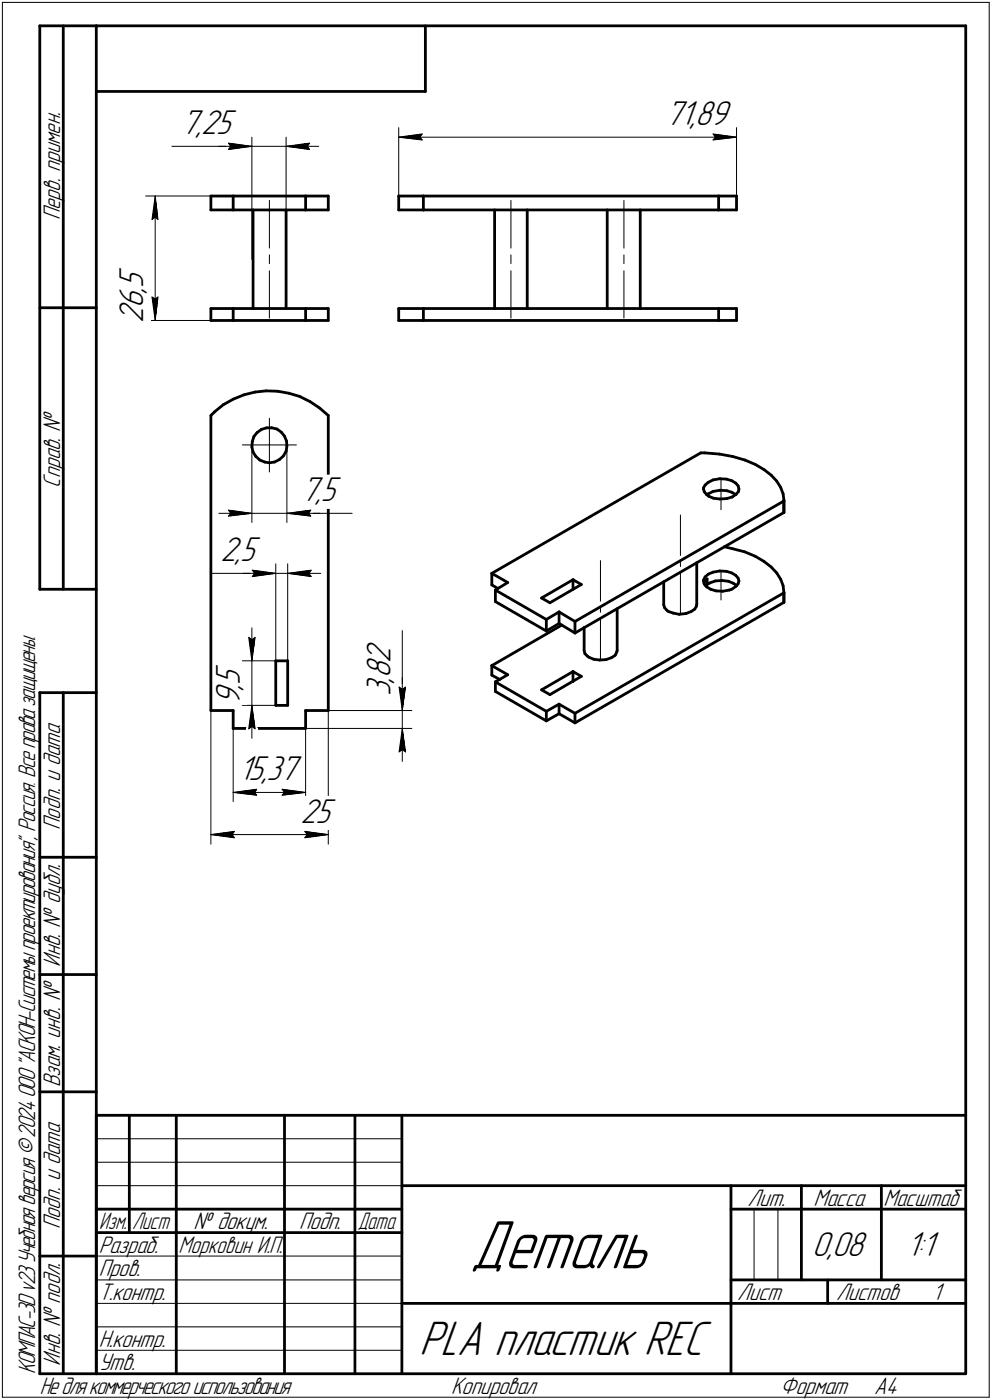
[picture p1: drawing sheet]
<svg xmlns="http://www.w3.org/2000/svg" width="211mm" height="298mm" viewBox="0 0 211 298" stroke-linecap="round" stroke-linejoin="round" font-family="sans-serif">
<defs><g id="words">
<text font-size="15.6" x="100" y="270.1">Деталь</text>
<text font-size="10.9" x="89.2" y="288.5">PLA пластик REC</text>
<g font-size="7.8">
<text x="38.6" y="28.6">7,25</text>
<text x="141.6" y="26.6">71,89</text>
<text x="30.5" y="65.5" transform="rotate(-90 30.5 65.5)">6</text>
<text x="30.5" y="62.4" transform="rotate(-90 30.5 62.4)">,</text>
<text x="30.5" y="61.3" transform="rotate(-90 30.5 61.3)">5</text>
<text x="30.5" y="68.7" transform="rotate(-90 30.5 68.7)">2</text>
<text x="64.1" y="106.7">7,5</text>
<text x="46.9" y="119.6">2,5</text>
<text x="83.1" y="141.3" transform="rotate(-90 83.1 141.3)">2</text>
<text x="51" y="146.9" transform="rotate(-90 51 146.9)">,</text>
<text x="51" y="145.9" transform="rotate(-90 51 145.9)">5</text>
<text x="83.1" y="148.3" transform="rotate(-90 83.1 148.3)">3</text>
<text x="83.1" y="145.5" transform="rotate(-90 83.1 145.5)">,</text>
<text x="83.1" y="144.5" transform="rotate(-90 83.1 144.5)">8</text>
<text x="51" y="150.1" transform="rotate(-90 51 150.1)">9</text>
<text x="50.8" y="166.2">15,37</text>
<text x="63.9" y="175.2">25</text>
<text x="172.8" y="267.5">0,08</text>
<text x="192.9" y="267.5">1:1</text>
</g>
<g font-size="5.4">
<text x="12.8" y="46.9" transform="rotate(-90 12.8 46.9)">Перв. примен.</text>
<text x="12.8" y="103.8" transform="rotate(-90 12.8 103.8)">Справ. №</text>
<text x="12.8" y="176.7" transform="rotate(-90 12.8 176.7)">Подп. и дата</text>
<text x="12.8" y="205.8" transform="rotate(-90 12.8 205.8)">Инв. № дубл.</text>
<text x="12.8" y="231.6" transform="rotate(-90 12.8 231.6)">Взам. инв. №</text>
<text x="159.1" y="256.8">Лит.</text>
<text x="173.1" y="256.8">Масса</text>
<text x="188" y="256.8">Масштаб</text>
<text x="12.8" y="261.7" transform="rotate(-90 12.8 261.7)">Подп. и дата</text>
<text x="41.2" y="261.8">№ докум.</text>
<text x="63.6" y="261.8">Подп.</text>
<text x="21" y="266.8">Разраб.</text>
<text x="38" y="266.8">Морковин И.П.</text>
<text x="21" y="271.8">Пров.</text>
<text x="21" y="276.8">Т.контр.</text>
<text x="156.9" y="276.8">Лист</text>
<text x="177.9" y="276.8">Листов</text>
<text x="198.4" y="276.8">1</text>
<text x="21" y="286.8">Н.контр.</text>
<text x="7.5" y="292.5" transform="rotate(-90 7.5 292.5)">КОМПАС-3Dv23Учебнаяверсия©2024ООО&quot;АСКОН-Системыпроектирования&quot;, Россия. Всеправазащищены.</text>
<text x="12.8" y="290.8" transform="rotate(-90 12.8 290.8)">Инв. № подл.</text>
<text x="21" y="291.8">Утв.</text>
<text x="8.5" y="296.7">Недлякоммерческогоиспользования</text>
<text x="96" y="296.8">Копировал</text>
<text x="166" y="296.8">Формат</text>
<text x="186" y="296.8">A4</text>
</g>
<g font-size="5.3">
<text x="21.1" y="261.8">Изм.</text>
<text x="28.1" y="261.8">Лист</text>
<text x="76.1" y="261.8">Дата</text>
</g>
</g></defs>
<g fill="none" stroke="#000" stroke-width=".59">
<path d="M8.5 5.5v120zM8.5 5.5h12zM13.5 5.5v120zM20.5 5.5v287zM20.5 5.5h185zM20.5 19.5h70zM90.5 5.5v14zM205.5 5.5v287zM44.9 41.7v3zM44.9 44.7h4.7zM44.9 41.7h4.7zM49.6 41.7h15.4z"/>
<path d="M49.6 41.7v3zM49.6 44.7h15.4zM53.8 44.7v21zM60.9 44.7v21zM65 41.7v3zM65 44.7h4.8zM65 41.7h4.8zM69.8 41.7v3zM84.8 41.7v3zM84.8 41.7h5.3zM84.8 44.7h5.3zM90.1 41.7v3z"/>
<path d="M90.1 41.7h62.8zM90.1 44.7h62.8zM105.2 44.7v21zM112.2 44.7v21zM129.2 44.7v21zM136.2 44.7v21zM152.9 41.7h3.8zM152.9 41.7v3zM152.9 44.7h3.8zM156.7 41.7v3zM8.5 65.5h12zM44.9 65.7h4.7z"/>
<path d="M44.9 68.2h4.7zM44.9 65.7v2.5zM49.6 65.7v2.5zM49.6 68.2h15.4zM49.6 65.7h15.4zM65 65.7h4.8zM65 65.7v2.5zM65 68.2h4.8zM69.8 65.7v2.5zM84.8 65.7v2.5zM84.8 65.7h5.3zM84.8 68.2h5.3z"/>
<path d="M90.1 65.7h62.8zM90.1 68.2h62.8zM90.1 65.7v2.5zM152.9 68.2h3.8zM152.9 65.7h3.8zM152.9 65.7v2.5zM156.7 65.7v2.5zM44.9 88.5v62.8zM45.6 87.7l1.9-1.5zM45.6 87.7l-.7 .8zM47.5 86.2l2.1-1.2zM49.6 85l2.3-.9z"/>
<path d="M51.9 84.1l2.4-.6zM53.6 95.2l.2 1.1zM53.7 94.1l-.1 1.1zM53.8 96.3l.6 .9zM54 93l-.3 1.1zM54.3 83.5l2.3-.3zM54.4 97.2l.9 .8zM54.7 92.1l.9-.7zM54.7 92.1l-.7 .9zM55.3 98l1 .4zM55.6 91.4l1.1-.3zM56.3 98.4l1 .2z"/>
<path d="M56.6 83.2l2.5 .1zM56.7 91.1h1.1zM57.3 98.6l1.1-.2zM57.8 91.1l1.1 .3zM58.4 98.4l1-.5zM58.9 91.4l1 .6zM59.1 83.3l2.4 .4zM59.4 97.9l.9-.8zM59.9 92l.6 .9zM60.5 92.9l.5 1zM60.9 96.1l-.6 1zM61 93.9v1.1z"/>
<path d="M61 95l-.1 1.1zM61.5 83.7l2.3 .7zM63.8 84.4l2.2 1.1zM66 85.5l2 1.4zM68 86.9l1.8 1.6zM69.8 88.5v62.8zM149.1 96.4h.8zM149.9 96.4l3.2 .3zM153.1 96.7l2.8 .5zM155.9 97.2l2.6 .8zM158.5 98l2.2 .9zM160.7 98.9l1.9 1.1z"/>
<path d="M162.6 100l1.5 1.2zM148.3 119.8v9zM149.7 103.9v.2zM149.7 104.1l.2 .6zM149.9 104.7l.5 .6zM150 103.3l.7-.6zM150 103.3l-.3 .6zM150.4 105.3l.3-.1zM150.4 105.3l.4 .4zM150.7 105.2l1-.6zM150.7 102.7l1-.5zM150.8 105.7l1 .4z"/>
<path d="M151.7 104.6l1.5-.2zM151.7 102.2l1.5-.3zM151.8 106.1l1.4 .2zM153.2 104.4l1.4 .1zM153.2 106.3l1.4-.1zM153.2 101.9l1.4 .1zM154.1 116.4l1.8 .4zM154.6 104.5l1.1 .3zM154.6 106.2l1.2-.4zM154.6 102l1.1 .4zM155.7 104.8l.8 .5zM155.7 102.4l.8 .5z"/>
<path d="M155.8 105.8l.8-.6zM155.9 116.8l2.6 .7zM156.5 102.9l.6 .6zM157.1 103.5l.1 .6zM157.1 104.6l-.5 .6zM157.2 104.1l-.1 .5zM158.5 117.5l2.2 .9zM160.7 118.4l1.9 1.1zM162.6 119.5l1.5 1.2zM164.1 101.2l1.2 1.2zM165.3 102.4l.8 1.4zM166.1 103.8l.5 1.4z"/>
<path d="M166.6 105.2l.2 1.3zM166.8 106.5v2.5zM166.8 106.7v2.4zM166.8 106.5v.2zM166.8 109v.1zM8.5 125.5h12zM104.6 122.1v2.4zM104.6 122.1l44.5-25.7zM104.6 124.5l1.3 .8zM104.6 122.1l3.4 1.9zM105.4 125.6l2.6-1.6zM105.4 125.6l10.8 6.3z"/>
<path d="M105.4 125.6v2.5zM105.4 128.1l10.8 6.3zM115.2 127.3l6.7-3.9zM115.2 127.3l1.8 1.1zM116.2 134.4l2.8-1.6zM116.2 131.9l2.8-1.6zM116.2 131.9v2.5zM117 128.4l6.7-3.9zM119 130.3v2.5zM119 132.8l3.3 2zM119 130.3l3.3 2zM121.9 123.4v2.1z"/>
<path d="M121.9 123.4l1.8 1.1zM122.3 132.3l44.5-25.6zM122.3 134.8l44.5-25.7zM122.3 132.3v2.5zM124.3 138.5l.2 .7zM124.3 133.6v4.9zM124.5 139.2l.5 .5zM125 139.7l.3 .3zM125.3 140l1 .4zM131.2 138.9l-.3 .6zM131.3 129.6v8.9zM131.3 138.5l-.1 .4z"/>
<path d="M141.2 123.9v4.9zM141.2 128.8l.2 .6zM141.4 129.4l.5 .6zM141.9 130l.3 .2zM142.2 130.2l1.1 .4zM143.3 130.6l1.2 .2zM144.5 130.8l1.5-.2zM146 130.6l1.1-.4zM147.1 130.2l.7-.5zM148.2 129.1l-.4 .6zM148.3 128.8l-.1 .3zM149.7 123.5v.2z"/>
<path d="M149.7 123.7l.2 .7zM149.9 124.4l.5 .6zM149.9 123.9l-.1 .2zM150 122.9l.7-.6zM150 122.9l-.3 .6zM150.1 124.7l.4-.2zM150.4 125l.8 .5zM150.5 124.5l.5-.4zM150.5 123.3l-.6 .6zM150.5 123.3v1.2zM150.7 122.3l1-.5zM151 124.1l1.2-.4z"/>
<path d="M151.2 125.5l1.1 .3zM151.7 121.8l1.5-.2zM152.2 123.7l1.5-.1zM152.3 125.8l1.5 .1zM153.2 121.6l1.4 .1zM153.7 123.6l1.3 .2zM153.8 125.9l1.4-.3zM154.6 121.7l1.1 .3zM155 123.8l1 .4zM155.2 125.6l.5-.1zM155.7 125.5l.8-.6zM155.7 122l.8 .5z"/>
<path d="M156 124.2l.8 .5zM156.5 122.5l.6 .6zM157.1 124.3l-.6 .6zM157.1 123.1l.1 .6zM157.2 123.7l-.1 .6zM164.1 120.7l1.2 1.3zM165.3 122l.8 1.4zM166.1 123.4l.5 1.3zM166.6 124.7l.2 1.5zM166.8 126.2v2zM166.8 126.2h.1M166.8 126.2v2.1z"/>
<path d="M166.8 128.3h.1M8.5 147.5v145zM8.5 147.5h12zM13.5 147.5v145zM44.9 151.3h4.7zM49.6 151.3v3.8zM49.6 155.1h15.4zM58.7 140.7v9.5zM58.7 150.2h2.5zM58.7 140.7h2.5zM61.2 140.7v9.5zM65 151.3v3.8z"/>
<path d="M65 151.3h4.8zM104.6 141.7l14.9-8.6zM104.6 141.7l3.4 2zM104.6 143.8l1.7 .9zM104.6 141.7v2.1zM105.4 145.2v2zM105.4 145.2l2.6-1.5zM105.4 147.2l10.8 6.3zM105.4 145.2l10.8 6.3zM115.2 146.9l1.8 1zM115.2 146.9l6.7-3.9zM116.2 151.5l2.8-1.6z"/>
<path d="M116.2 151.5v2zM116.2 153.5l2.8-1.5zM117 147.9l6.7-3.9zM119 149.9l3.3 2zM119 149.9v2.1zM119 152l3.3 1.9zM121.9 143v2.1zM121.9 143l1.8 1zM122.3 153.9l44.5-25.6zM122.3 151.9l44.5-25.7zM122.3 151.9v2zM126.3 140.4l1.3 .1z"/>
<path d="M127.6 140.5h1.3zM128.9 140.5l1.2-.5zM130.1 140l.8-.5zM8.5 182.5h12zM8.5 207.5h12zM8.5 232.5h12zM20.5 237.5h185zM20.5 237.5v55zM27.5 237.5v25zM37.5 237.5v55zM60.5 237.5v55zM75.5 237.5v55z"/>
<path d="M85.5 237.5v55zM20.5 257.5h65zM85.5 252.5h120zM155.5 252.5v40zM155.5 257.5h15zM170.5 252.5v20zM170.5 257.5h35zM187.5 252.5v20zM8.5 267.5h12zM20.5 262.5h65zM85.5 277.5h70zM155.5 277.5h50z"/>
<path d="M155.5 272.5h50zM176.1 272.5v5zM8.5 292.5h12zM20.5 292.5h185z"/>
</g>
<g fill="none" stroke="#000" stroke-width=".21">
<path d="M.5 .5v297zM.5 .5h210zM210.5 .5v297zM36.6 31.2h16zM46.6 31.2h7zM48.6 30.5l5 .7zM48.6 30.5l.5 .7zM48.6 31.8l5-.6zM49.1 31.2l-.5 .6zM52.6 31.2h1zM53.6 29.2v26zM53.6 31.2h7.3z"/>
<path d="M60.9 29.2v26zM60.9 31.2l5 .6zM60.9 31.2l5-.7zM60.9 31.2h6.9zM65.4 31.2l.5 .6zM65.9 30.5l-.5 .7zM84.8 27.2v14.5zM84.8 29.2l5-.7zM84.8 29.2l5 .6zM84.8 29.2h71.9zM89.3 29.2l.5 .6zM89.8 28.5l-.5 .7z"/>
<path d="M151.7 29.8l5-.6zM151.7 28.5l.5 .7zM151.7 28.5l5 .7zM152.2 29.2l-.5 .6zM156.7 27.2v14.5zM31 41.7h26.3zM32.3 46.7l.7-.5zM33 41.7l.6 5zM33 46.2l.6 .5zM33 41.7l-.7 5zM33 41.7v26.5zM57.3 57.7v10z"/>
<path d="M57.3 54.3v1.8zM57.3 42.7v10.1zM108.7 57.7v10zM108.7 54.3v1.8zM108.7 42.7v10.1zM132.8 57.7v10zM132.8 54.3v1.8zM132.8 42.7v10.1zM31 68.2h26.3zM32.3 63.2l.7 5zM32.3 63.2l.7 .5zM33 63.7l.6-.5z"/>
<path d="M33.6 63.2l-.6 5zM51.6 94.7h5.7zM53.6 94.7v16.6zM57.3 94.7h5.8zM57.3 94.7v5.8zM57.3 89.1v5.6zM61 94.7v16.6zM46.6 109.3h7zM48.6 108.6l5 .7zM48.6 108.6l.5 .7zM48.6 109.9l5-.6zM49.1 109.3l-.5 .6z"/>
<path d="M53.6 109.3h7.4zM61 109.3h1.1zM61 109.3l5.1 .6zM61 109.3l5.1-.7zM61 109.3h7.1zM62.1 109.3h12.8zM65.6 109.3l.5 .6zM66.1 108.6l-.5 .7zM127.8 119.4v8.6zM144.8 119.7v.9zM144.8 109.6v8.7zM153.4 102.1v6.4z"/>
<path d="M44.9 122.1h12.8zM51.7 122.1h7zM52.9 135.7l.7 .5zM52.9 135.7l.7 5zM53.6 136.2l.7-.5zM53.6 133.7v7zM53.7 121.4l5 .7zM53.7 121.4l.5 .7zM53.7 122.8l5-.7zM54.2 122.1l-.5 .7zM54.3 135.7l-.7 5zM57.7 122.1h1z"/>
<path d="M58.7 120.1v20.6zM58.7 122.1h2.5zM61.2 120.1v20.6zM61.2 122.1l5 .7zM61.2 122.1l5-.7zM61.2 122.1h7zM65.7 122.1l.5 .7zM66.2 121.4l-.5 .7zM85.6 134.3v16zM127.8 131.9v8.6zM127.8 129.5v.9zM144.8 122.1v8.6z"/>
<path d="M153.4 121.8v6zM44.9 151.3v28.4zM49.6 153.2v17.5zM51.6 140.7h7.1zM51.6 150.2h7.1zM52.9 155.2l.7-.5zM53.6 150.2l-.7 5zM53.6 154.7l.7 .5zM53.6 150.2l.7 5zM53.6 150.2v7zM53.6 140.7v9.5zM65 153.2v17.5z"/>
<path d="M65 151.3h22.6zM65 155.1h22.6zM69.8 151.3v28.4zM84.9 146.3l.7 .5zM84.9 146.3l.7 5zM85.6 150.3v1zM85.6 146.8l.7-.5zM85.6 144.3v7zM85.6 155.1l-.7 5zM85.6 159.6l.7 .5zM85.6 155.1l.7 5zM85.6 155.1v7z"/>
<path d="M85.6 151.3v3.8zM86.3 146.3l-.7 5zM44.9 177.7l5-.7zM44.9 177.7l5 .7zM44.9 177.7h24.9zM49.4 177.7l.5 .7zM49.6 168.7l5-.6zM49.6 168.7l5 .6zM49.6 168.7h15.4zM49.9 177l-.5 .7zM54.2 168.7l.4 .6zM54.6 168.1l-.4 .6z"/>
<path d="M60 169.3l5-.6zM60 168.1l.5 .6zM60 168.1l5 .6zM60.5 168.7l-.5 .6zM64.9 178.4l4.9-.7zM64.9 177l.5 .7zM64.9 177l4.9 .7zM65.4 177.7l-.5 .7zM84.9 160.1l.7-.5zM20.5 247.5h65zM20.5 252.5h65zM20.5 242.5h65z"/>
<path d="M160.4 257.5v15zM165.5 257.5v15zM20.5 267.5h65zM20.5 272.5h65zM20.5 277.5h65zM.5 297.5h210zM20.5 282.5h65zM20.5 287.5h65z"/>
</g>
<g fill="#fff" stroke="#fff" stroke-width=".21">
<path d="M24.9 56.7h7.1zM24.9 56.8h7.1zM24.9 56.9h7.1zM24.9 57h7.1zM24.9 57.1h7.1zM24.9 57.1h7.1zM24.9 57.2h7.1zM24.9 57.3h7.1zM24.9 57.4h7.1zM24.9 57.5h7.1zM24.9 57.6h7.1zM24.9 57.7h7.1zM24.9 57.7h7.1zM24.9 57.8h7.1zM24.9 57.9h7.1zM24.9 58h7.1zM24.9 58.1h7.1zM24.9 58.2h7.1zM24.9 58.3h7.1zM24.9 58.3h7.1zM24.9 58.4h7.1zM24.9 58.5h7.1zM24.9 58.6h7.1zM24.9 58.7h7.1zM24.9 58.8h7.1zM24.9 58.8h7.1zM24.9 58.9h7.1zM24.9 59h7.1zM24.9 59.1h7.1zM24.9 59.2h7.1zM24.9 59.3h7.1zM24.9 59.4h7.1zM24.9 59.4h7.1zM24.9 59.5h7.1zM24.9 59.6h7.1zM24.9 59.7h7.1zM24.9 59.8h7.1zM24.9 59.9h7.1zM24.9 59.9h7.1zM24.9 60h7.1zM24.9 60.1h7.1zM24.9 60.2h7.1zM24.9 60.3h7.1zM24.9 60.4h7.1zM24.9 60.5h7.1zM24.9 60.5h7.1zM24.9 60.6h7.1zM24.9 60.7h7.1zM24.9 60.8h7.1zM24.9 60.9h7.1zM24.9 61h7.1zM24.9 61h7.1zM24.9 61.1h7.1zM24.9 61.2h7.1zM24.9 61.3h7.1zM24.9 61.4h7.1zM24.9 61.5h7.1zM24.9 61.6h7.1zM24.9 61.6h7.1zM24.9 61.7h7.1zM24.9 61.8h7.1zM24.9 61.9h7.1zM24.9 62h7.1zM24.9 62.1h7.1zM24.9 62.1h7.1zM24.9 62.2h7.1zM24.9 62.3h7.1zM24.9 62.4h7.1zM24.9 62.5h7.1zM24.9 62.6h7.1zM24.9 62.7h7.1zM24.9 62.7h7.1zM24.9 62.8h7.1zM24.9 62.9h7.1zM24.9 63h7.1zM24.9 63.1h7.1zM24.9 63.2h7.1zM24.9 63.2h7.1zM24.9 63.3h7.1zM24.9 63.4h7.1zM24.9 63.5h7.1zM24.9 63.6h7.1zM24.9 63.7h7.1zM24.9 63.8h7.1zM24.9 63.8h7.1zM24.9 63.9h7.1zM24.9 64h7.1zM24.9 64.1h7.1zM24.9 64.2h7.1zM24.9 64.3h7.1zM24.9 64.3h7.1zM24.9 64.4h7.1zM24.9 64.5h7.1zM24.9 64.6h7.1zM24.9 64.7h7.1zM24.9 64.8h7.1zM24.9 64.9h7.1zM24.9 64.9h7.1zM24.9 65h7.1zM24.9 65.1h7.1zM24.9 65.2h7.1zM24.9 65.3h7.1zM24.9 65.4h7.1zM24.9 65.4h7.1zM24.9 65.5h7.1zM24.9 65.6h7.1zM24.9 65.7h7.1zM24.9 65.8h7.1zM24.9 65.9h7.1zM24.9 66h7.1zM24.9 66h7.1zM24.9 66.1h7.1zM24.9 66.2h7.1zM24.9 66.3h7.1zM24.9 66.4h7.1zM24.9 66.5h7.1zM24.9 66.5h7.1zM24.9 66.6h7.1zM24.9 66.7h7.1zM24.9 66.8h7.1zM24.9 66.9h7.1zM24.9 67h7.1zM24.9 67.1h7.1zM24.9 67.1h7.1zM24.9 67.2h7.1zM24.9 67.3h7.1zM24.9 67.4h7.1zM24.9 67.5h7.1zM24.9 67.6h7.1zM24.9 67.6h7.1zM24.9 67.7h7.1zM24.9 67.8h7.1zM24.9 67.9h7.1zM24.9 68h7.1zM24.9 68.1h7.1zM24.9 68.2h7.1zM24.9 68.2h7.1zM24.9 68.3h7.1zM24.9 68.4h7.1zM24.9 68.5h7.1zM24.9 68.6h7.1zM24.9 68.7h7.1z"/>
<path d="M32.9 42h.3zM32.9 42.1h.3zM32.9 42.2h.3zM32.9 42.2h.4zM32.8 42.3h.5zM32.8 42.4h.6zM32.8 42.5h.6zM32.7 42.6h.7zM32.7 42.7h.7zM32.6 42.8h.8zM32.6 42.8h.8zM32.5 42.9h1zM32.5 43h1zM32.5 43.1h1.1zM32.4 43.2h1.2zM32.4 43.3h1.2zM32.3 43.3h1.4zM32.3 43.4h1.4zM32.3 43.5h1.4zM32.3 43.6h1.5zM32.3 43.7h1.5zM32.3 43.8h1.5zM32.3 43.9h1.5zM32.3 43.9h1.5zM32.3 44h1.5zM32.3 44.1h1.5zM32.2 44.2h1.7zM32.2 44.3h1.7zM32.2 44.4h1.7zM32.2 44.4h1.7zM32.2 44.5h1.7zM32.2 44.6h1.7zM32.2 44.7h1.7zM32.1 44.8h1.9zM32.1 44.9h1.9zM32.1 45h1.9zM32.1 45h1.9zM32.1 45.1h1.9zM32.1 45.2h1.9zM32.1 45.3h1.9zM32 45.4h2zM32 45.5h2zM32 45.6h2zM32 45.6h2zM32 45.7h2zM32 45.8h2zM32 45.9h2zM32 46h2zM31.9 46.1h2.2zM31.9 46.1h2.2zM31.9 46.2h2.2zM31.9 46.3h2.2zM31.9 46.4h2.2zM31.9 46.5h2.2zM31.9 46.6h2.2zM31.8 46.7h2.4zM31.8 46.7h2.4zM31.8 46.8h2.4zM31.8 46.9h2.4zM31.8 47h2.4zM31.8 47.1h2.4zM31.8 47.2h2.4z"/>
<path d="M31.7 62.7h2.5zM31.8 62.8h2.4zM31.8 62.9h2.4zM31.8 63h2.4zM31.8 63.1h2.4zM31.8 63.2h2.4zM31.8 63.2h2.4zM31.8 63.3h2.4zM31.9 63.4h2.2zM31.9 63.5h2.2zM31.9 63.6h2.2zM31.9 63.7h2.2zM31.9 63.8h2.2zM31.9 63.8h2.2zM31.9 63.9h2.2zM32 64h2zM32 64.1h2zM32 64.2h2zM32 64.3h2zM32 64.3h2zM32 64.4h2zM32 64.5h2zM32 64.6h2zM32.1 64.7h1.9zM32.1 64.8h1.9zM32.1 64.9h1.9zM32.1 64.9h1.9zM32.1 65h1.9zM32.1 65.1h1.9zM32.1 65.2h1.9zM32.2 65.3h1.7zM32.2 65.4h1.7zM32.2 65.4h1.7zM32.2 65.5h1.7zM32.2 65.6h1.7zM32.2 65.7h1.7zM32.2 65.8h1.7zM32.3 65.9h1.5zM32.3 66h1.5zM32.3 66h1.5zM32.3 66.1h1.5zM32.3 66.2h1.5zM32.3 66.3h1.5zM32.3 66.4h1.5zM32.3 66.5h1.4zM32.3 66.5h1.4zM32.3 66.6h1.4zM32.4 66.7h1.2zM32.4 66.8h1.2zM32.5 66.9h1.1zM32.5 67h1zM32.5 67.1h1zM32.6 67.1h.8zM32.6 67.2h.8zM32.7 67.3h.7zM32.7 67.4h.7zM32.8 67.5h.6zM32.8 67.6h.6zM32.8 67.6h.5zM32.9 67.7h.4zM32.9 67.8h.3zM32.9 67.9h.3zM32.9 68h.3z"/>
<path d="M38.5 23h12zM38.5 23.1h12zM38.5 23.2h12zM38.5 23.3h12zM38.5 23.4h12zM38.5 23.5h12zM38.5 23.5h12zM38.5 23.6h12zM38.5 23.7h12zM38.5 23.8h12zM38.5 23.9h12zM38.5 24h12zM38.5 24h12zM38.5 24.1h12zM38.5 24.2h12zM38.5 24.3h12zM38.5 24.4h12zM38.5 24.5h12zM38.5 24.6h12zM38.5 24.6h12zM38.5 24.7h12zM38.5 24.8h12zM38.5 24.9h12zM38.5 25h12zM38.5 25.1h12zM38.5 25.1h12zM38.5 25.2h12zM38.5 25.3h12zM38.5 25.4h12zM38.5 25.5h12zM38.5 25.6h12zM38.5 25.7h12zM38.5 25.7h12zM38.5 25.8h12zM38.5 25.9h12zM38.5 26h12zM38.5 26.1h12zM38.5 26.2h12zM38.5 26.2h12zM38.5 26.3h12zM38.5 26.4h12zM38.5 26.5h12zM38.5 26.6h12zM38.5 26.7h12zM38.5 26.8h12zM38.5 26.8h12zM38.5 26.9h12zM38.5 27h12zM38.5 27.1h12zM38.5 27.2h12zM38.5 27.3h12zM38.5 27.3h12zM38.5 27.4h12zM38.5 27.5h12zM38.5 27.6h12zM38.5 27.7h12zM38.5 27.8h12zM38.5 27.9h12zM38.5 27.9h12zM38.5 28h12zM38.5 28.1h12zM38.5 28.2h12zM38.5 28.3h12zM38.5 28.4h12zM38.5 28.4h12zM38.5 28.5h12zM38.5 28.6h12zM38.5 28.7h12zM38.5 28.8h12zM38.5 28.9h12zM38.5 29h12zM38.5 29h12zM38.5 29.1h12zM38.5 29.2h12zM38.5 29.3h12zM38.5 29.4h12zM38.5 29.5h12zM38.5 29.5h12zM38.5 29.6h12zM38.5 29.7h12zM38.5 29.8h12zM38.5 29.9h12zM38.5 30h12zM38.5 30.1h12z"/>
<path d="M48.1 30.1h.8zM48.1 30.1h1.5zM48.1 30.2h2.3zM48.1 30.3h3zM48.1 30.4h3.7zM48.1 30.5h4zM48.1 30.6h4.1zM48.1 30.6h4.3zM48.1 30.7h4.6zM48.1 30.8h4.7zM48.1 30.9h4.9zM48.1 31h5.2zM48.1 31.1h5.3zM48.1 31.2h5.5zM48.1 31.2h5.3zM48.1 31.3h5.2zM48.1 31.4h4.9zM48.1 31.5h4.7zM48.1 31.6h4.6zM48.1 31.7h4.3zM48.1 31.7h4.1zM48.1 31.8h4zM48.1 31.9h3.7zM48.1 32h3.1zM48.1 32.1h2.5zM48.1 32.2h1.9zM48.1 32.3h1.3zM48.1 32.3h.7z"/>
<path d="M65.6 30.1h.7zM64.9 30.1h1.4zM64.2 30.2h2.1zM63.4 30.3h2.9zM62.7 30.4h3.6zM62.5 30.5h3.8zM62.3 30.6h4zM62.1 30.6h4.2zM61.9 30.7h4.4zM61.7 30.8h4.6zM61.5 30.9h4.8zM61.3 31h5zM61.1 31.1h5.2zM60.9 31.2h5.4zM61.1 31.2h5.2zM61.3 31.3h5zM61.5 31.4h4.8zM61.7 31.5h4.6zM61.9 31.6h4.4zM62.1 31.7h4.2zM62.3 31.7h4zM62.5 31.8h3.8zM62.7 31.9h3.6zM63.3 32h3zM63.9 32.1h2.4zM64.5 32.2h1.8zM65.1 32.3h1.2zM65.7 32.3h.6z"/>
<path d="M63.9 169.6h7.8zM63.9 169.7h7.8zM63.9 169.8h7.8zM63.9 169.8h7.8zM63.9 169.9h7.8zM63.9 170h7.8zM63.9 170.1h7.8zM63.9 170.2h7.8zM63.9 170.3h7.8zM63.9 170.3h7.8zM63.9 170.4h7.8zM63.9 170.5h7.8zM63.9 170.6h7.8zM63.9 170.7h7.8zM63.9 170.8h7.8zM63.9 170.9h7.8zM63.9 170.9h7.8zM63.9 171h7.8zM63.9 171.1h7.8zM63.9 171.2h7.8zM63.9 171.3h7.8zM63.9 171.4h7.8zM63.9 171.4h7.8zM63.9 171.5h7.8zM63.9 171.6h7.8zM63.9 171.7h7.8zM63.9 171.8h7.8zM63.9 171.9h7.8zM63.9 172h7.8zM63.9 172h7.8zM63.9 172.1h7.8zM63.9 172.2h7.8zM63.9 172.3h7.8zM63.9 172.4h7.8zM63.9 172.5h7.8zM63.9 172.6h7.8zM63.9 172.6h7.8zM63.9 172.7h7.8zM63.9 172.8h7.8zM63.9 172.9h7.8zM63.9 173h7.8zM63.9 173.1h7.8zM63.9 173.1h7.8zM63.9 173.2h7.8zM63.9 173.3h7.8zM63.9 173.4h7.8zM63.9 173.5h7.8zM63.9 173.6h7.8zM63.9 173.7h7.8zM63.9 173.7h7.8zM63.9 173.8h7.8zM63.9 173.9h7.8zM63.9 174h7.8zM63.9 174.1h7.8zM63.9 174.2h7.8zM63.9 174.2h7.8zM63.9 174.3h7.8zM63.9 174.4h7.8zM63.9 174.5h7.8zM63.9 174.6h7.8zM63.9 174.7h7.8zM63.9 174.8h7.8zM63.9 174.8h7.8zM63.9 174.9h7.8zM63.9 175h7.8zM63.9 175.1h7.8zM63.9 175.2h7.8zM63.9 175.3h7.8zM63.9 175.3h7.8zM63.9 175.4h7.8zM63.9 175.5h7.8zM63.9 175.6h7.8zM63.9 175.7h7.8zM63.9 175.8h7.8zM63.9 175.9h7.8zM63.9 175.9h7.8zM63.9 176h7.8zM63.9 176.1h7.8zM63.9 176.2h7.8zM63.9 176.3h7.8zM63.9 176.4h7.8zM63.9 176.4h7.8zM63.9 176.5h7.8zM63.9 176.6h7.8z"/>
<path d="M49.8 176.6h.6zM49.2 176.7h1.2zM48.5 176.8h1.9zM47.9 176.9h2.5zM47.3 177h3.1zM46.7 177h3.7zM46.5 177.1h3.9zM46.2 177.2h4.2zM46.1 177.3h4.3zM45.8 177.4h4.6zM45.6 177.5h4.8zM45.4 177.5h5zM45.1 177.6h5.3zM44.9 177.7h5.5zM45.1 177.8h5.3zM45.3 177.9h5.1zM45.5 178h4.9zM45.7 178.1h4.7zM45.9 178.1h4.5zM46.1 178.2h4.3zM46.3 178.3h4.1zM46.5 178.4h3.9zM46.7 178.5h3.7zM47.3 178.6h3.1zM47.9 178.6h2.5zM48.5 178.7h1.9zM49.2 178.8h1.2zM49.8 178.9h.6z"/>
<path d="M64.3 176.6h.7zM64.3 176.7h1.3zM64.3 176.8h1.9zM64.3 176.9h2.6zM64.3 177h3.2zM64.3 177h3.8zM64.3 177.1h4zM64.3 177.2h4.3zM64.3 177.3h4.4zM64.3 177.4h4.7zM64.3 177.5h5zM64.3 177.5h5.1zM64.3 177.6h5.4zM64.3 177.7h5.5zM64.3 177.8h5.4zM64.3 177.9h5.2zM64.3 178h5zM64.3 178.1h4.8zM64.3 178.1h4.6zM64.3 178.2h4.4zM64.3 178.3h4.2zM64.3 178.4h4zM64.3 178.5h3.8zM64.3 178.6h3.2zM64.3 178.6h2.6zM64.3 178.7h1.9zM64.3 178.8h1.3zM64.3 178.9h.7z"/>
<path d="M50.8 160.6h13.7zM50.8 160.7h13.7zM50.8 160.8h13.7zM50.8 160.9h13.7zM50.8 161h13.7zM50.8 161h13.7zM50.8 161.1h13.7zM50.8 161.2h13.7zM50.8 161.3h13.7zM50.8 161.4h13.7zM50.8 161.5h13.7zM50.8 161.5h13.7zM50.8 161.6h13.7zM50.8 161.7h13.7zM50.8 161.8h13.7zM50.8 161.9h13.7zM50.8 162h13.7zM50.8 162.1h13.7zM50.8 162.1h13.7zM50.8 162.2h13.7zM50.8 162.3h13.7zM50.8 162.4h13.7zM50.8 162.5h13.7zM50.8 162.6h13.7zM50.8 162.6h13.7zM50.8 162.7h13.7zM50.8 162.8h13.7zM50.8 162.9h13.7zM50.8 163h13.7zM50.8 163.1h13.7zM50.8 163.2h13.7zM50.8 163.2h13.7zM50.8 163.3h13.7zM50.8 163.4h13.7zM50.8 163.5h13.7zM50.8 163.6h13.7zM50.8 163.7h13.7zM50.8 163.7h13.7zM50.8 163.8h13.7zM50.8 163.9h13.7zM50.8 164h13.7zM50.8 164.1h13.7zM50.8 164.2h13.7zM50.8 164.3h13.7zM50.8 164.3h13.7zM50.8 164.4h13.7zM50.8 164.5h13.7zM50.8 164.6h13.7zM50.8 164.7h13.7zM50.8 164.8h13.7zM50.8 164.8h13.7zM50.8 164.9h13.7zM50.8 165h13.7zM50.8 165.1h13.7zM50.8 165.2h13.7zM50.8 165.3h13.7zM50.8 165.4h13.7zM50.8 165.4h13.7zM50.8 165.5h13.7zM50.8 165.6h13.7zM50.8 165.7h13.7zM50.8 165.8h13.7zM50.8 165.9h13.7zM50.8 165.9h13.7zM50.8 166h13.7zM50.8 166.1h13.7zM50.8 166.2h13.7zM50.8 166.3h13.7zM50.8 166.4h13.7zM50.8 166.5h13.7zM50.8 166.5h13.7zM50.8 166.6h13.7zM50.8 166.7h13.7zM50.8 166.8h13.7zM50.8 166.9h13.7zM50.8 167h13.7zM50.8 167h13.7zM50.8 167.1h13.7zM50.8 167.2h13.7zM50.8 167.3h13.7zM50.8 167.4h13.7zM50.8 167.5h13.7zM50.8 167.6h13.7zM50.8 167.6h13.7z"/>
<path d="M54.5 167.6h.6zM53.9 167.6h1.2zM53.3 167.7h1.8zM52.7 167.8h2.4zM52.1 167.9h3zM51.4 168h3.7zM51.2 168.1h3.9zM51.1 168.1h4zM50.8 168.2h4.3zM50.6 168.3h4.5zM50.5 168.4h4.6zM50.2 168.5h4.9zM50 168.6h5.1zM49.9 168.7h5.2zM49.6 168.7h5.5zM49.9 168.8h5.2zM50.1 168.9h5zM50.3 169h4.8zM50.5 169.1h4.6zM50.8 169.2h4.3zM51 169.2h4.1zM51.2 169.3h3.9zM51.4 169.4h3.7zM52.1 169.5h3zM52.7 169.6h2.4zM53.3 169.7h1.8zM53.9 169.8h1.2zM54.5 169.8h.6z"/>
<path d="M59.5 167.6h.7zM59.5 167.6h1.3zM59.5 167.7h1.9zM59.5 167.8h2.6zM59.5 167.9h3.2zM59.5 168h3.7zM59.5 168.1h4zM59.5 168.1h4.2zM59.5 168.2h4.3zM59.5 168.3h4.6zM59.5 168.4h4.8zM59.5 168.5h4.9zM59.5 168.6h5.2zM59.5 168.7h5.4zM59.5 168.7h5.5zM59.5 168.8h5.4zM59.5 168.9h5.1zM59.5 169h4.9zM59.5 169.1h4.7zM59.5 169.2h4.4zM59.5 169.2h4.3zM59.5 169.3h4zM59.5 169.4h3.7zM59.5 169.5h3.2zM59.5 169.6h2.6zM59.5 169.7h1.9zM59.5 169.8h1.3zM59.5 169.8h.7z"/>
<path d="M77.5 136.3h7.1zM77.5 136.4h7.1zM77.5 136.5h7.1zM77.5 136.6h7.1zM77.5 136.7h7.1zM77.5 136.7h7.1zM77.5 136.8h7.1zM77.5 136.9h7.1zM77.5 137h7.1zM77.5 137.1h7.1zM77.5 137.2h7.1zM77.5 137.2h7.1zM77.5 137.3h7.1zM77.5 137.4h7.1zM77.5 137.5h7.1zM77.5 137.6h7.1zM77.5 137.7h7.1zM77.5 137.8h7.1zM77.5 137.8h7.1zM77.5 137.9h7.1zM77.5 138h7.1zM77.5 138.1h7.1zM77.5 138.2h7.1zM77.5 138.3h7.1zM77.5 138.3h7.1zM77.5 138.4h7.1zM77.5 138.5h7.1zM77.5 138.6h7.1zM77.5 138.7h7.1zM77.5 138.8h7.1zM77.5 138.9h7.1zM77.5 138.9h7.1zM77.5 139h7.1zM77.5 139.1h7.1zM77.5 139.2h7.1zM77.5 139.3h7.1zM77.5 139.4h7.1zM77.5 139.4h7.1zM77.5 139.5h7.1zM77.5 139.6h7.1zM77.5 139.7h7.1zM77.5 139.8h7.1zM77.5 139.9h7.1zM77.5 140h7.1zM77.5 140h7.1zM77.5 140.1h7.1zM77.5 140.2h7.1zM77.5 140.3h7.1zM77.5 140.4h7.1zM77.5 140.5h7.1zM77.5 140.5h7.1zM77.5 140.6h7.1zM77.5 140.7h7.1zM77.5 140.8h7.1zM77.5 140.9h7.1zM77.5 141h7.1zM77.5 141.1h7.1zM77.5 141.1h7.1zM77.5 141.2h7.1zM77.5 141.3h7.1zM77.5 141.4h7.1zM77.5 141.5h7.1zM77.5 141.6h7.1zM77.5 141.6h7.1zM77.5 141.7h7.1zM77.5 141.8h7.1zM77.5 141.9h7.1zM77.5 142h7.1zM77.5 142.1h7.1zM77.5 142.2h7.1zM77.5 142.2h7.1zM77.5 142.3h7.1zM77.5 142.4h7.1zM77.5 142.5h7.1zM77.5 142.6h7.1zM77.5 142.7h7.1zM77.5 142.7h7.1zM77.5 142.8h7.1zM77.5 142.9h7.1zM77.5 143h7.1zM77.5 143.1h7.1zM77.5 143.2h7.1zM77.5 143.3h7.1zM77.5 143.3h7.1zM77.5 143.4h7.1zM77.5 143.5h7.1zM77.5 143.6h7.1zM77.5 143.7h7.1zM77.5 143.8h7.1zM77.5 143.8h7.1zM77.5 143.9h7.1zM77.5 144h7.1zM77.5 144.1h7.1zM77.5 144.2h7.1zM77.5 144.3h7.1zM77.5 144.4h7.1zM77.5 144.4h7.1zM77.5 144.5h7.1zM77.5 144.6h7.1zM77.5 144.7h7.1zM77.5 144.8h7.1zM77.5 144.9h7.1zM77.5 144.9h7.1zM77.5 145h7.1zM77.5 145.1h7.1zM77.5 145.2h7.1zM77.5 145.3h7.1zM77.5 145.4h7.1zM77.5 145.5h7.1zM77.5 145.5h7.1zM77.5 145.6h7.1zM77.5 145.7h7.1zM77.5 145.8h7.1zM77.5 145.9h7.1zM77.5 146h7.1zM77.5 146h7.1zM77.5 146.1h7.1zM77.5 146.2h7.1zM77.5 146.3h7.1zM77.5 146.4h7.1zM77.5 146.5h7.1zM77.5 146.6h7.1zM77.5 146.6h7.1zM77.5 146.7h7.1zM77.5 146.8h7.1zM77.5 146.9h7.1zM77.5 147h7.1zM77.5 147.1h7.1zM77.5 147.2h7.1zM77.5 147.2h7.1zM77.5 147.3h7.1zM77.5 147.4h7.1zM77.5 147.5h7.1zM77.5 147.6h7.1zM77.5 147.7h7.1zM77.5 147.7h7.1zM77.5 147.8h7.1zM77.5 147.9h7.1zM77.5 148h7.1zM77.5 148.1h7.1zM77.5 148.2h7.1z"/>
<path d="M84.4 145.8h2.5zM84.5 145.9h2.4zM84.5 146h2.4zM84.5 146h2.4zM84.5 146.1h2.4zM84.5 146.2h2.4zM84.5 146.3h2.4zM84.5 146.4h2.4zM84.6 146.5h2.2zM84.6 146.6h2.2zM84.6 146.6h2.2zM84.6 146.7h2.2zM84.6 146.8h2.2zM84.6 146.9h2.2zM84.6 147h2.2zM84.7 147.1h2zM84.7 147.2h2zM84.7 147.2h2zM84.7 147.3h2zM84.7 147.4h2zM84.7 147.5h2zM84.7 147.6h2zM84.7 147.7h1.9zM84.8 147.7h1.8zM84.8 147.8h1.8zM84.8 147.9h1.8zM84.8 148h1.8zM84.8 148.1h1.8zM84.8 148.2h1.8zM84.8 148.3h1.8zM84.8 148.3h1.7zM84.8 148.4h1.7zM84.8 148.5h1.7zM84.8 148.6h1.7zM84.8 148.7h1.7zM84.8 148.8h1.7zM84.8 148.8h1.7zM84.9 148.9h1.5zM84.9 149h1.5zM84.9 149.1h1.5zM84.9 149.2h1.5zM84.9 149.3h1.5zM84.9 149.4h1.5zM84.9 149.4h1.5zM84.9 149.5h1.5zM85 149.6h1.4zM85 149.7h1.4zM85.1 149.8h1.2zM85.1 149.9h1.2zM85.1 149.9h1.1zM85.2 150h1zM85.2 150.1h.9zM85.3 150.2h.8zM85.3 150.3h.8zM85.3 150.4h.7zM85.3 150.5h.7zM85.3 150.5h.6zM85.3 150.6h.6zM85.4 150.7h.5zM85.4 150.8h.5zM85.5 150.9h.4zM85.5 151h.3zM85.5 151h.3z"/>
<path d="M85.5 155.4h.3zM85.5 155.4h.3zM85.5 155.5h.4zM85.4 155.6h.5zM85.4 155.7h.5zM85.3 155.8h.6zM85.3 155.9h.6zM85.3 156h.7zM85.3 156h.7zM85.3 156.1h.8zM85.3 156.2h.8zM85.2 156.3h.9zM85.2 156.4h1zM85.1 156.5h1.1zM85.1 156.5h1.2zM85.1 156.6h1.2zM85 156.7h1.4zM85 156.8h1.4zM84.9 156.9h1.5zM84.9 157h1.5zM84.9 157.1h1.5zM84.9 157.1h1.5zM84.9 157.2h1.5zM84.9 157.3h1.5zM84.9 157.4h1.5zM84.9 157.5h1.5zM84.8 157.6h1.7zM84.8 157.6h1.7zM84.8 157.7h1.7zM84.8 157.8h1.7zM84.8 157.9h1.7zM84.8 158h1.7zM84.8 158.1h1.7zM84.8 158.2h1.8zM84.8 158.2h1.8zM84.8 158.3h1.8zM84.8 158.4h1.8zM84.8 158.5h1.8zM84.8 158.6h1.8zM84.8 158.7h1.8zM84.7 158.7h1.9zM84.7 158.8h2zM84.7 158.9h2zM84.7 159h2zM84.7 159.1h2zM84.7 159.2h2zM84.7 159.3h2zM84.7 159.3h2zM84.6 159.4h2.2zM84.6 159.5h2.2zM84.6 159.6h2.2zM84.6 159.7h2.2zM84.6 159.8h2.2zM84.6 159.9h2.2zM84.6 159.9h2.2zM84.5 160h2.4zM84.5 160.1h2.4zM84.5 160.2h2.4zM84.5 160.3h2.4zM84.5 160.4h2.4zM84.5 160.4h2.4zM84.5 160.5h2.4z"/>
<path d="M46.9 114h8.8zM46.9 114h8.8zM46.9 114.1h8.8zM46.9 114.2h8.8zM46.9 114.3h8.8zM46.9 114.4h8.8zM46.9 114.5h8.8zM46.9 114.6h8.8zM46.9 114.6h8.8zM46.9 114.7h8.8zM46.9 114.8h8.8zM46.9 114.9h8.8zM46.9 115h8.8zM46.9 115.1h8.8zM46.9 115.1h8.8zM46.9 115.2h8.8zM46.9 115.3h8.8zM46.9 115.4h8.8zM46.9 115.5h8.8zM46.9 115.6h8.8zM46.9 115.7h8.8zM46.9 115.7h8.8zM46.9 115.8h8.8zM46.9 115.9h8.8zM46.9 116h8.8zM46.9 116.1h8.8zM46.9 116.2h8.8zM46.9 116.2h8.8zM46.9 116.3h8.8zM46.9 116.4h8.8zM46.9 116.5h8.8zM46.9 116.6h8.8zM46.9 116.7h8.8zM46.9 116.8h8.8zM46.9 116.8h8.8zM46.9 116.9h8.8zM46.9 117h8.8zM46.9 117.1h8.8zM46.9 117.2h8.8zM46.9 117.3h8.8zM46.9 117.3h8.8zM46.9 117.4h8.8zM46.9 117.5h8.8zM46.9 117.6h8.8zM46.9 117.7h8.8zM46.9 117.8h8.8zM46.9 117.9h8.8zM46.9 117.9h8.8zM46.9 118h8.8zM46.9 118.1h8.8zM46.9 118.2h8.8zM46.9 118.3h8.8zM46.9 118.4h8.8zM46.9 118.4h8.8zM46.9 118.5h8.8zM46.9 118.6h8.8zM46.9 118.7h8.8zM46.9 118.8h8.8zM46.9 118.9h8.8zM46.9 119h8.8zM46.9 119h8.8zM46.9 119.1h8.8zM46.9 119.2h8.8zM46.9 119.3h8.8zM46.9 119.4h8.8zM46.9 119.5h8.8zM46.9 119.5h8.8zM46.9 119.6h8.8zM46.9 119.7h8.8zM46.9 119.8h8.8zM46.9 119.9h8.8zM46.9 120h8.8zM46.9 120.1h8.8zM46.9 120.1h8.8zM46.9 120.2h8.8zM46.9 120.3h8.8zM46.9 120.4h8.8zM46.9 120.5h8.8zM46.9 120.6h8.8zM46.9 120.6h8.8zM46.9 120.7h8.8zM46.9 120.8h8.8zM46.9 120.9h8.8zM46.9 121h8.8z"/>
<path d="M53.3 121h.7zM53.3 121.1h1.5zM53.3 121.2h2.2zM53.3 121.2h2.9zM53.3 121.3h3.6zM53.3 121.4h3.8zM53.3 121.5h4zM53.3 121.6h4.2zM53.3 121.7h4.4zM53.3 121.8h4.6zM53.3 121.8h4.8zM53.3 121.9h5zM53.3 122h5.2zM53.3 122.1h5.4zM53.3 122.2h5.2zM53.3 122.3h5zM53.3 122.3h4.8zM53.3 122.4h4.6zM53.3 122.5h4.4zM53.3 122.6h4.2zM53.3 122.7h4zM53.3 122.8h3.8zM53.3 122.9h3.6zM53.3 122.9h3zM53.3 123h2.4zM53.3 123.1h1.8zM53.3 123.2h1.2zM53.3 123.3h.6z"/>
<path d="M66 121h.7zM65.3 121.1h1.4zM64.5 121.2h2.2zM63.8 121.2h2.9zM63 121.3h3.7zM62.8 121.4h3.9zM62.7 121.5h4zM62.4 121.6h4.3zM62.2 121.7h4.5zM62.1 121.8h4.6zM61.8 121.8h4.9zM61.6 121.9h5.1zM61.5 122h5.2zM61.2 122.1h5.5zM61.5 122.2h5.2zM61.6 122.3h5.1zM61.8 122.3h4.9zM62.1 122.4h4.6zM62.2 122.5h4.5zM62.4 122.6h4.3zM62.7 122.7h4zM62.8 122.8h3.9zM63 122.9h3.7zM63.7 122.9h3zM64.3 123h2.4zM64.9 123.1h1.8zM65.5 123.2h1.2zM66.1 123.3h.6z"/>
<path d="M45.5 141.3h7.1zM45.5 141.4h7.1zM45.5 141.5h7.1zM45.5 141.6h7.1zM45.5 141.6h7.1zM45.5 141.7h7.1zM45.5 141.8h7.1zM45.5 141.9h7.1zM45.5 142h7.1zM45.5 142.1h7.1zM45.5 142.2h7.1zM45.5 142.2h7.1zM45.5 142.3h7.1zM45.5 142.4h7.1zM45.5 142.5h7.1zM45.5 142.6h7.1zM45.5 142.7h7.1zM45.5 142.7h7.1zM45.5 142.8h7.1zM45.5 142.9h7.1zM45.5 143h7.1zM45.5 143.1h7.1zM45.5 143.2h7.1zM45.5 143.3h7.1zM45.5 143.3h7.1zM45.5 143.4h7.1zM45.5 143.5h7.1zM45.5 143.6h7.1zM45.5 143.7h7.1zM45.5 143.8h7.1zM45.5 143.8h7.1zM45.5 143.9h7.1zM45.5 144h7.1zM45.5 144.1h7.1zM45.5 144.2h7.1zM45.5 144.3h7.1zM45.5 144.4h7.1zM45.5 144.4h7.1zM45.5 144.5h7.1zM45.5 144.6h7.1zM45.5 144.7h7.1zM45.5 144.8h7.1zM45.5 144.9h7.1zM45.5 144.9h7.1zM45.5 145h7.1zM45.5 145.1h7.1zM45.5 145.2h7.1zM45.5 145.3h7.1zM45.5 145.4h7.1zM45.5 145.5h7.1zM45.5 145.5h7.1zM45.5 145.6h7.1zM45.5 145.7h7.1zM45.5 145.8h7.1zM45.5 145.9h7.1zM45.5 146h7.1zM45.5 146h7.1zM45.5 146.1h7.1zM45.5 146.2h7.1zM45.5 146.3h7.1zM45.5 146.4h7.1zM45.5 146.5h7.1zM45.5 146.6h7.1zM45.5 146.6h7.1zM45.5 146.7h7.1zM45.5 146.8h7.1zM45.5 146.9h7.1zM45.5 147h7.1zM45.5 147.1h7.1zM45.5 147.2h7.1zM45.5 147.2h7.1zM45.5 147.3h7.1zM45.5 147.4h7.1zM45.5 147.5h7.1zM45.5 147.6h7.1zM45.5 147.7h7.1zM45.5 147.7h7.1zM45.5 147.8h7.1zM45.5 147.9h7.1zM45.5 148h7.1zM45.5 148.1h7.1zM45.5 148.2h7.1zM45.5 148.3h7.1zM45.5 148.3h7.1zM45.5 148.4h7.1zM45.5 148.5h7.1zM45.5 148.6h7.1zM45.5 148.7h7.1zM45.5 148.8h7.1zM45.5 148.8h7.1zM45.5 148.9h7.1zM45.5 149h7.1zM45.5 149.1h7.1zM45.5 149.2h7.1zM45.5 149.3h7.1zM45.5 149.4h7.1zM45.5 149.4h7.1zM45.5 149.5h7.1zM45.5 149.6h7.1zM45.5 149.7h7.1zM45.5 149.8h7.1zM45.5 149.9h7.1zM45.5 149.9h7.1zM45.5 150h7.1z"/>
<path d="M52.3 135.2h2.5zM52.4 135.3h2.4zM52.4 135.4h2.4zM52.4 135.5h2.4zM52.4 135.6h2.4zM52.4 135.6h2.4zM52.4 135.7h2.4zM52.4 135.8h2.4zM52.5 135.9h2.3zM52.5 136h2.2zM52.5 136.1h2.2zM52.5 136.1h2.2zM52.5 136.2h2.2zM52.5 136.3h2.2zM52.5 136.4h2.2zM52.6 136.5h2.1zM52.6 136.6h2.1zM52.6 136.7h2.1zM52.6 136.7h2zM52.6 136.8h2zM52.6 136.9h2zM52.6 137h2zM52.6 137.1h2zM52.7 137.2h1.9zM52.7 137.2h1.9zM52.7 137.3h1.9zM52.7 137.4h1.9zM52.7 137.5h1.8zM52.7 137.6h1.8zM52.7 137.7h1.8zM52.7 137.8h1.8zM52.7 137.8h1.8zM52.7 137.9h1.8zM52.7 138h1.8zM52.7 138.1h1.8zM52.7 138.2h1.8zM52.7 138.3h1.7zM52.8 138.3h1.6zM52.8 138.4h1.6zM52.8 138.5h1.6zM52.8 138.6h1.6zM52.8 138.7h1.6zM52.8 138.8h1.6zM52.8 138.9h1.6zM52.8 138.9h1.6zM52.9 139h1.5zM52.9 139.1h1.5zM53 139.2h1.3zM53 139.3h1.3zM53.1 139.4h1.1zM53.1 139.4h1.1zM53.1 139.5h1zM53.2 139.6h.9zM53.2 139.7h.9zM53.3 139.8h.7zM53.3 139.9h.7zM53.3 140h.6zM53.3 140h.6zM53.3 140.1h.5zM53.4 140.2h.4zM53.4 140.3h.4zM53.5 140.4h.3zM53.5 140.5h.3z"/>
<path d="M53.5 150.5h.3zM53.5 150.5h.3zM53.4 150.6h.4zM53.4 150.7h.4zM53.3 150.8h.5zM53.3 150.9h.6zM53.3 151h.6zM53.3 151h.7zM53.3 151.1h.7zM53.2 151.2h.9zM53.2 151.3h.9zM53.1 151.4h1zM53.1 151.5h1.1zM53.1 151.6h1.1zM53 151.6h1.3zM53 151.7h1.3zM52.9 151.8h1.5zM52.9 151.9h1.5zM52.8 152h1.6zM52.8 152.1h1.6zM52.8 152.1h1.6zM52.8 152.2h1.6zM52.8 152.3h1.6zM52.8 152.4h1.6zM52.8 152.5h1.6zM52.8 152.6h1.6zM52.7 152.7h1.7zM52.7 152.7h1.8zM52.7 152.8h1.8zM52.7 152.9h1.8zM52.7 153h1.8zM52.7 153.1h1.8zM52.7 153.2h1.8zM52.7 153.2h1.8zM52.7 153.3h1.8zM52.7 153.4h1.8zM52.7 153.5h1.9zM52.7 153.6h1.9zM52.7 153.7h1.9zM52.7 153.8h1.9zM52.6 153.8h2zM52.6 153.9h2zM52.6 154h2zM52.6 154.1h2zM52.6 154.2h2zM52.6 154.3h2.1zM52.6 154.3h2.1zM52.6 154.4h2.1zM52.5 154.5h2.2zM52.5 154.6h2.2zM52.5 154.7h2.2zM52.5 154.8h2.2zM52.5 154.9h2.2zM52.5 154.9h2.2zM52.5 155h2.3zM52.4 155.1h2.4zM52.4 155.2h2.4zM52.4 155.3h2.4zM52.4 155.4h2.4zM52.4 155.4h2.4zM52.4 155.5h2.4zM52.4 155.6h2.4z"/>
<path d="M64.1 101.2h8.8zM64.1 101.3h8.8zM64.1 101.3h8.8zM64.1 101.4h8.8zM64.1 101.5h8.8zM64.1 101.6h8.8zM64.1 101.7h8.8zM64.1 101.8h8.8zM64.1 101.9h8.8zM64.1 101.9h8.8zM64.1 102h8.8zM64.1 102.1h8.8zM64.1 102.2h8.8zM64.1 102.3h8.8zM64.1 102.4h8.8zM64.1 102.4h8.8zM64.1 102.5h8.8zM64.1 102.6h8.8zM64.1 102.7h8.8zM64.1 102.8h8.8zM64.1 102.9h8.8zM64.1 103h8.8zM64.1 103h8.8zM64.1 103.1h8.8zM64.1 103.2h8.8zM64.1 103.3h8.8zM64.1 103.4h8.8zM64.1 103.5h8.8zM64.1 103.5h8.8zM64.1 103.6h8.8zM64.1 103.7h8.8zM64.1 103.8h8.8zM64.1 103.9h8.8zM64.1 104h8.8zM64.1 104.1h8.8zM64.1 104.1h8.8zM64.1 104.2h8.8zM64.1 104.3h8.8zM64.1 104.4h8.8zM64.1 104.5h8.8zM64.1 104.6h8.8zM64.1 104.6h8.8zM64.1 104.7h8.8zM64.1 104.8h8.8zM64.1 104.9h8.8zM64.1 105h8.8zM64.1 105.1h8.8zM64.1 105.2h8.8zM64.1 105.2h8.8zM64.1 105.3h8.8zM64.1 105.4h8.8zM64.1 105.5h8.8zM64.1 105.6h8.8zM64.1 105.7h8.8zM64.1 105.7h8.8zM64.1 105.8h8.8zM64.1 105.9h8.8zM64.1 106h8.8zM64.1 106.1h8.8zM64.1 106.2h8.8zM64.1 106.3h8.8zM64.1 106.3h8.8zM64.1 106.4h8.8zM64.1 106.5h8.8zM64.1 106.6h8.8zM64.1 106.7h8.8zM64.1 106.8h8.8zM64.1 106.8h8.8zM64.1 106.9h8.8zM64.1 107h8.8zM64.1 107.1h8.8zM64.1 107.2h8.8zM64.1 107.3h8.8zM64.1 107.4h8.8zM64.1 107.4h8.8zM64.1 107.5h8.8zM64.1 107.6h8.8zM64.1 107.7h8.8zM64.1 107.8h8.8zM64.1 107.9h8.8zM64.1 107.9h8.8zM64.1 108h8.8zM64.1 108.1h8.8zM64.1 108.2h8.8z"/>
<path d="M66 108.1h.5zM65.4 108.2h1.1zM64.8 108.3h1.7zM64.2 108.4h2.3zM63.6 108.5h2.9zM62.9 108.5h3.6zM62.7 108.6h3.8zM62.6 108.7h3.9zM62.3 108.8h4.2zM62.1 108.9h4.4zM61.9 109h4.6zM61.7 109.1h4.8zM61.5 109.1h5zM61.3 109.2h5.2zM61 109.3h5.5zM61.3 109.4h5.2zM61.6 109.5h4.9zM61.8 109.6h4.7zM62 109.6h4.5zM62.2 109.7h4.3zM62.5 109.8h4zM62.7 109.9h3.8zM62.9 110h3.6zM63.6 110.1h2.9zM64.2 110.2h2.3zM64.8 110.2h1.7zM65.4 110.3h1.1zM66 110.4h.5z"/>
<path d="M48.1 108.1h.7zM48.1 108.2h1.3zM48.1 108.3h1.9zM48.1 108.4h2.5zM48.1 108.5h3.1zM48.1 108.5h3.7zM48.1 108.6h4zM48.1 108.7h4.1zM48.1 108.8h4.3zM48.1 108.9h4.6zM48.1 109h4.7zM48.1 109.1h4.9zM48.1 109.1h5.2zM48.1 109.2h5.3zM48.1 109.3h5.5zM48.1 109.4h5.3zM48.1 109.5h5.1zM48.1 109.6h4.9zM48.1 109.6h4.6zM48.1 109.7h4.4zM48.1 109.8h4.2zM48.1 109.9h4zM48.1 110h3.7zM48.1 110.1h3.1zM48.1 110.2h2.5zM48.1 110.2h1.9zM48.1 110.3h1.3zM48.1 110.4h.7z"/>
<path d="M141.6 21h14.5zM141.6 21.1h14.5zM141.6 21.2h14.5zM141.6 21.3h14.5zM141.6 21.3h14.5zM141.6 21.4h14.5zM141.6 21.5h14.5zM141.6 21.6h14.5zM141.6 21.7h14.5zM141.6 21.8h14.5zM141.6 21.8h14.5zM141.6 21.9h14.5zM141.6 22h14.5zM141.6 22.1h14.5zM141.6 22.2h14.5zM141.6 22.3h14.5zM141.6 22.4h14.5zM141.6 22.4h14.5zM141.6 22.5h14.5zM141.6 22.6h14.5zM141.6 22.7h14.5zM141.6 22.8h14.5zM141.6 22.9h14.5zM141.6 22.9h14.5zM141.6 23h14.5zM141.6 23.1h14.5zM141.6 23.2h14.5zM141.6 23.3h14.5zM141.6 23.4h14.5zM141.6 23.5h14.5zM141.6 23.5h14.5zM141.6 23.6h14.5zM141.6 23.7h14.5zM141.6 23.8h14.5zM141.6 23.9h14.5zM141.6 24h14.5zM141.6 24h14.5zM141.6 24.1h14.5zM141.6 24.2h14.5zM141.6 24.3h14.5zM141.6 24.4h14.5zM141.6 24.5h14.5zM141.6 24.6h14.5zM141.6 24.6h14.5zM141.6 24.7h14.5zM141.6 24.8h14.5zM141.6 24.9h14.5zM141.6 25h14.5zM141.6 25.1h14.5zM141.6 25.1h14.5zM141.6 25.2h14.5zM141.6 25.3h14.5zM141.6 25.4h14.5zM141.6 25.5h14.5zM141.6 25.6h14.5zM141.6 25.7h14.5zM141.6 25.7h14.5zM141.6 25.8h14.5zM141.6 25.9h14.5zM141.6 26h14.5zM141.6 26.1h14.5zM141.6 26.2h14.5zM141.6 26.2h14.5zM141.6 26.3h14.5zM141.6 26.4h14.5zM141.6 26.5h14.5zM141.6 26.6h14.5zM141.6 26.7h14.5zM141.6 26.8h14.5zM141.6 26.8h14.5zM141.6 26.9h14.5zM141.6 27h14.5zM141.6 27.1h14.5zM141.6 27.2h14.5zM141.6 27.3h14.5zM141.6 27.3h14.5zM141.6 27.4h14.5zM141.6 27.5h14.5zM141.6 27.6h14.5zM141.6 27.7h14.5zM141.6 27.8h14.5zM141.6 27.9h14.5zM141.6 27.9h14.5zM141.6 28h14.5zM141.6 28.1h14.5z"/>
<path d="M89.7 28h.6zM89.2 28.1h1.1zM88.5 28.2h1.8zM87.9 28.3h2.4zM87.3 28.4h3zM86.6 28.4h3.7zM86.4 28.5h3.9zM86.3 28.6h4zM86 28.7h4.3zM85.9 28.8h4.4zM85.7 28.9h4.6zM85.4 29h4.9zM85.3 29h5zM85.1 29.1h5.2zM84.8 29.2h5.5zM85.1 29.3h5.2zM85.3 29.4h5zM85.5 29.5h4.8zM85.8 29.5h4.5zM86 29.6h4.3zM86.2 29.7h4.1zM86.4 29.8h3.9zM86.6 29.9h3.7zM87.3 30h3zM87.9 30.1h2.4zM88.5 30.1h1.8zM89.2 30.2h1.1zM89.7 30.3h.6z"/>
<path d="M151.2 28h.7zM151.2 28.1h1.3zM151.2 28.2h1.9zM151.2 28.3h2.6zM151.2 28.4h3.1zM151.2 28.4h3.7zM151.2 28.5h4zM151.2 28.6h4.2zM151.2 28.7h4.3zM151.2 28.8h4.6zM151.2 28.9h4.8zM151.2 29h4.9zM151.2 29h5.2zM151.2 29.1h5.3zM151.2 29.2h5.5zM151.2 29.3h5.3zM151.2 29.4h5.1zM151.2 29.5h4.9zM151.2 29.5h4.7zM151.2 29.6h4.4zM151.2 29.7h4.2zM151.2 29.8h4zM151.2 29.9h3.7zM151.2 30h3.1zM151.2 30.1h2.6zM151.2 30.1h1.9zM151.2 30.2h1.3zM151.2 30.3h.7z"/>
</g>
<g fill="#000" stroke="#000" stroke-width=".21">
<path d="M48.7 30.6h.6zM48.8 30.6h1.1zM48.9 30.7h1.6zM48.9 30.8h2.2zM48.9 30.9h2.8zM49 31h3.4zM49.1 31.1h3.9z"/>
<path d="M49.1 31.2h4.5zM49.1 31.2h3.9zM49 31.3h3.4zM48.9 31.4h2.8zM48.9 31.5h2.2zM48.9 31.6h1.6zM48.8 31.7h1.1zM48.7 31.7h.6z"/>
<path d="M60.9 31.2h4.5zM61.6 31.2h3.8zM62.1 31.3h3.4zM62.8 31.4h2.8zM63.4 31.5h2.2zM64 31.6h1.7zM64.7 31.7h1.1zM65.3 31.7h.6z"/>
<path d="M65.3 30.6h.6zM64.7 30.6h1.1zM64 30.7h1.7zM63.4 30.8h2.2zM62.8 30.9h2.8zM62.1 31h3.4zM61.6 31.1h3.8z"/>
<path d="M84.8 29.2h4.5zM85.6 29.3h3.8zM86.3 29.4h3.2zM87 29.5h2.6zM87.7 29.5h2zM88.5 29.6h1.2zM89.2 29.7h.6z"/>
<path d="M89.2 28.6h.6zM88.6 28.7h1.1zM88 28.8h1.7zM87.4 28.9h2.2zM86.8 29h2.8zM86.1 29h3.4zM85.5 29.1h3.9z"/>
<path d="M151.8 28.6h.6zM151.9 28.7h1.1zM152 28.8h1.7zM152 28.9h2.3zM152.1 29h2.8zM152.1 29h3.4zM152.2 29.1h3.9z"/>
<path d="M152.2 29.2h4.5zM152.2 29.3h3.8zM152.1 29.4h3.3zM152.1 29.5h2.5zM152 29.5h1.9zM151.9 29.6h1.3zM151.8 29.7h.7z"/>
<path d="M32.9 43h.1zM32.9 43.1h.1zM32.9 43.2h.1zM32.9 43.3h.1zM32.9 43.3h.1zM32.9 43.4h.1zM32.9 43.5h.1zM32.9 43.6h.1zM32.8 43.7h.2zM32.8 43.8h.2zM32.8 43.9h.2zM32.8 43.9h.2zM32.8 44h.2zM32.8 44.1h.2zM32.8 44.2h.2zM32.7 44.3h.3zM32.7 44.4h.3zM32.7 44.4h.3zM32.7 44.5h.3zM32.7 44.6h.3zM32.7 44.7h.3zM32.7 44.8h.3zM32.6 44.9h.4zM32.6 45h.4zM32.6 45h.4zM32.6 45.1h.4zM32.6 45.2h.4zM32.6 45.3h.4zM32.6 45.4h.4zM32.6 45.5h.4zM32.5 45.6h.5zM32.5 45.6h.5zM32.5 45.7h.5zM32.5 45.8h.5zM32.5 45.9h.5zM32.5 46h.5zM32.5 46.1h.5zM32.4 46.1h.6zM32.4 46.2h.6zM32.4 46.3h.5zM32.4 46.4h.5zM32.4 46.5h.3zM32.4 46.6h.2z"/>
<path d="M33 42.5h.2zM33 42.6h.2zM33 42.7h.2zM33 42.8h.2zM33 42.8h.2zM33 42.9h.2zM33 43h.2zM33 43.1h.2zM33 43.2h.3zM33 43.3h.3zM33 43.3h.3zM33 43.4h.3zM33 43.5h.3zM33 43.6h.3zM33 43.7h.3zM33 43.8h.3zM33 43.9h.3zM33 43.9h.4zM33 44h.4zM33 44.1h.4zM33 44.2h.4zM33 44.3h.4zM33 44.4h.4zM33 44.4h.4zM33 44.5h.4zM33 44.6h.4zM33 44.7h.4zM33 44.8h.4zM33 44.9h.4zM33 45h.4zM33 45h.4zM33 45.1h.4zM33 45.2h.4zM33 45.3h.4zM33 45.4h.5zM33 45.5h.5zM33 45.6h.5zM33 45.6h.5zM33 45.7h.5zM33 45.8h.5zM33 45.9h.5zM33 46h.5zM33 46.1h.6zM33 46.1h.6zM33 46.2h.6zM33.2 46.3h.4zM33.3 46.4h.3zM33.4 46.5h.2zM33.4 46.6h.2z"/>
<path d="M32.4 63.4h.3zM32.4 63.5h.4zM32.4 63.6h.5zM32.4 63.7h.6zM32.4 63.8h.6zM32.4 63.8h.6zM32.5 63.9h.5zM32.5 64h.5zM32.5 64.1h.5zM32.5 64.2h.5zM32.5 64.3h.5zM32.5 64.3h.5zM32.5 64.4h.5zM32.6 64.5h.4zM32.6 64.6h.4zM32.6 64.7h.4zM32.6 64.8h.4zM32.6 64.9h.4zM32.6 64.9h.4zM32.6 65h.4zM32.6 65.1h.4zM32.7 65.2h.3zM32.7 65.3h.3zM32.7 65.4h.3zM32.7 65.4h.3zM32.7 65.5h.3zM32.7 65.6h.3zM32.7 65.7h.3zM32.8 65.8h.2zM32.8 65.9h.2zM32.8 66h.2zM32.8 66h.2zM32.8 66.1h.2zM32.8 66.2h.2zM32.8 66.3h.2zM32.9 66.4h.1zM32.9 66.5h.1zM32.9 66.5h.1zM32.9 66.6h.1zM32.9 66.7h.1zM32.9 66.8h.1zM32.9 66.9h.1zM32.9 67h.1z"/>
<path d="M33.4 63.4h.2zM33.3 63.5h.3zM33.2 63.6h.4zM33 63.7h.6zM33 63.8h.6zM33 63.8h.6zM33 63.9h.6zM33 64h.5zM33 64.1h.5zM33 64.2h.5zM33 64.3h.5zM33 64.3h.5zM33 64.4h.5zM33 64.5h.5zM33 64.6h.5zM33 64.7h.4zM33 64.8h.4zM33 64.9h.4zM33 64.9h.4zM33 65h.4zM33 65.1h.4zM33 65.2h.4zM33 65.3h.4zM33 65.4h.4zM33 65.4h.4zM33 65.5h.4zM33 65.6h.4zM33 65.7h.4zM33 65.8h.4zM33 65.9h.4zM33 66h.4zM33 66h.4zM33 66.1h.3zM33 66.2h.3zM33 66.3h.3zM33 66.4h.3zM33 66.5h.3zM33 66.5h.3zM33 66.6h.3zM33 66.7h.3zM33 66.8h.3zM33 66.9h.2zM33 67h.2zM33 67.1h.2zM33 67.1h.2zM33 67.2h.2zM33 67.3h.2zM33 67.4h.2zM33 67.5h.2z"/>
<path d="M48.7 108.7h.6zM48.8 108.8h1.1zM48.9 108.9h1.6zM48.9 109h2.2zM48.9 109.1h2.8zM49 109.1h3.4zM49.1 109.2h3.9z"/>
<path d="M49.1 109.3h4.5zM49.1 109.4h3.8zM49 109.5h3.2zM48.9 109.6h2.6zM48.9 109.6h1.9zM48.8 109.7h1.2zM48.7 109.8h.7z"/>
<path d="M61 109.3h4.6zM61.8 109.4h3.9zM62.6 109.5h3.2zM63.2 109.6h2.7zM64 109.6h2zM64.7 109.7h1.3zM65.4 109.8h.7z"/>
<path d="M65.5 108.7h.6zM64.9 108.8h1.1zM64.3 108.9h1.7zM63.6 109h2.3zM63 109.1h2.9zM62.3 109.1h3.5zM61.7 109.2h4z"/>
<path d="M53 135.9h.2zM53 136h.3zM53 136.1h.4zM53 136.1h.5zM53 136.2h.6zM53 136.3h.6zM53.1 136.4h.5zM53.1 136.5h.5zM53.1 136.6h.5zM53.1 136.7h.5zM53.1 136.7h.5zM53.1 136.8h.5zM53.1 136.9h.5zM53.2 137h.4zM53.2 137.1h.4zM53.2 137.2h.4zM53.2 137.2h.4zM53.2 137.3h.4zM53.2 137.4h.4zM53.2 137.5h.4zM53.2 137.6h.4zM53.3 137.7h.3zM53.3 137.8h.3zM53.3 137.8h.3zM53.3 137.9h.3zM53.3 138h.3zM53.3 138.1h.3zM53.3 138.2h.3zM53.3 138.3h.3zM53.3 138.3h.3zM53.3 138.4h.3zM53.3 138.5h.3zM53.3 138.6h.3zM53.3 138.7h.3zM53.3 138.8h.3zM53.4 138.9h.2zM53.4 138.9h.2zM53.4 139h.2zM53.4 139.1h.2zM53.4 139.2h.2zM53.4 139.3h.2zM53.4 139.4h.2zM53.4 139.4h.2z"/>
<path d="M53.8 121.5h.6zM53.8 121.6h1.1zM53.9 121.7h1.7zM53.9 121.8h2.3zM54 121.8h2.8zM54.1 121.9h3.4zM54.2 122h3.9z"/>
<path d="M54.2 122.1h4.5zM54.2 122.2h3.9zM54.1 122.3h3.4zM54 122.3h2.8zM53.9 122.4h2.3zM53.9 122.5h1.7zM53.8 122.6h1.1zM53.8 122.7h.6z"/>
<path d="M54.1 135.9h.2zM53.9 136h.4zM53.8 136.1h.5zM53.8 136.1h.5zM53.6 136.2h.7zM53.6 136.3h.7zM53.6 136.4h.6zM53.6 136.5h.6zM53.6 136.6h.6zM53.6 136.7h.6zM53.6 136.7h.6zM53.6 136.8h.6zM53.6 136.9h.6zM53.6 137h.5zM53.6 137.1h.5zM53.6 137.2h.5zM53.6 137.2h.5zM53.6 137.3h.5zM53.6 137.4h.5zM53.6 137.5h.5zM53.6 137.6h.5zM53.6 137.7h.4zM53.6 137.8h.4zM53.6 137.8h.4zM53.6 137.9h.4zM53.6 138h.4zM53.6 138.1h.4zM53.6 138.2h.4zM53.6 138.3h.3zM53.6 138.3h.3zM53.6 138.4h.3zM53.6 138.5h.3zM53.6 138.6h.3zM53.6 138.7h.3zM53.6 138.8h.3zM53.6 138.9h.2zM53.6 138.9h.2zM53.6 139h.2zM53.6 139.1h.2zM53.6 139.2h.2zM53.6 139.3h.2zM53.6 139.4h.2zM53.6 139.4h.2zM53.6 139.5h.2zM53.6 139.6h.2zM53.6 139.7h.2zM53.6 139.8h.2zM53.6 139.9h.2zM53.6 140h.2zM53.6 140h.2z"/>
<path d="M61.2 122.1h4.5zM61.9 122.2h3.9zM62.5 122.3h3.4zM63.2 122.3h2.8zM63.8 122.4h2.2zM64.3 122.5h1.7zM65 122.6h1.1zM65.6 122.7h.6z"/>
<path d="M65.6 121.5h.6zM65 121.6h1.1zM64.3 121.7h1.7zM63.8 121.8h2.2zM63.2 121.8h2.8zM62.5 121.9h3.4zM61.9 122h3.9z"/>
<path d="M53.4 151.5h.2zM53.4 151.6h.2zM53.4 151.6h.2zM53.4 151.7h.2zM53.4 151.8h.2zM53.4 151.9h.2zM53.4 152h.2zM53.4 152.1h.2zM53.3 152.1h.3zM53.3 152.2h.3zM53.3 152.3h.3zM53.3 152.4h.3zM53.3 152.5h.3zM53.3 152.6h.3zM53.3 152.7h.3zM53.3 152.7h.3zM53.3 152.8h.3zM53.3 152.9h.3zM53.3 153h.3zM53.3 153.1h.3zM53.3 153.2h.3zM53.3 153.2h.3zM53.2 153.3h.4zM53.2 153.4h.4zM53.2 153.5h.4zM53.2 153.6h.4zM53.2 153.7h.4zM53.2 153.8h.4zM53.2 153.8h.4zM53.2 153.9h.4zM53.1 154h.5zM53.1 154.1h.5zM53.1 154.2h.5zM53.1 154.3h.5zM53.1 154.3h.5zM53.1 154.4h.5zM53.1 154.5h.5zM53 154.6h.6zM53 154.7h.6zM53 154.8h.5zM53 154.9h.4zM53 154.9h.3zM53 155h.2z"/>
<path d="M53.6 150.9h.2zM53.6 151h.2zM53.6 151h.2zM53.6 151.1h.2zM53.6 151.2h.2zM53.6 151.3h.2zM53.6 151.4h.2zM53.6 151.5h.2zM53.6 151.6h.2zM53.6 151.6h.2zM53.6 151.7h.2zM53.6 151.8h.2zM53.6 151.9h.2zM53.6 152h.2zM53.6 152.1h.2zM53.6 152.1h.3zM53.6 152.2h.3zM53.6 152.3h.3zM53.6 152.4h.3zM53.6 152.5h.3zM53.6 152.6h.3zM53.6 152.7h.3zM53.6 152.7h.4zM53.6 152.8h.4zM53.6 152.9h.4zM53.6 153h.4zM53.6 153.1h.4zM53.6 153.2h.4zM53.6 153.2h.4zM53.6 153.3h.5zM53.6 153.4h.5zM53.6 153.5h.5zM53.6 153.6h.5zM53.6 153.7h.5zM53.6 153.8h.5zM53.6 153.8h.5zM53.6 153.9h.5zM53.6 154h.6zM53.6 154.1h.6zM53.6 154.2h.6zM53.6 154.3h.6zM53.6 154.3h.6zM53.6 154.4h.6zM53.6 154.5h.6zM53.6 154.6h.7zM53.6 154.7h.7zM53.8 154.8h.5zM53.8 154.9h.5zM53.9 154.9h.4zM54.1 155h.2z"/>
<path d="M85 146.5h.2zM85 146.6h.3zM85 146.6h.4zM85 146.7h.5zM85 146.8h.6zM85 146.9h.6zM85.1 147h.5zM85.1 147.1h.5zM85.1 147.2h.5zM85.1 147.2h.5zM85.1 147.3h.5zM85.1 147.4h.5zM85.1 147.5h.5zM85.2 147.6h.4zM85.2 147.7h.4zM85.2 147.7h.4zM85.2 147.8h.4zM85.2 147.9h.4zM85.2 148h.4zM85.2 148.1h.4zM85.2 148.2h.4zM85.3 148.3h.3zM85.3 148.3h.3zM85.3 148.4h.3zM85.3 148.5h.3zM85.3 148.6h.3zM85.3 148.7h.3zM85.3 148.8h.3zM85.3 148.8h.3zM85.3 148.9h.3zM85.3 149h.3zM85.3 149.1h.3zM85.3 149.2h.3zM85.3 149.3h.3zM85.3 149.4h.3zM85.4 149.4h.2zM85.4 149.5h.2zM85.4 149.6h.2zM85.4 149.7h.2zM85.4 149.8h.2zM85.4 149.9h.2zM85.4 149.9h.2zM85.4 150h.2z"/>
<path d="M85.4 156.4h.2zM85.4 156.5h.2zM85.4 156.5h.2zM85.4 156.6h.2zM85.4 156.7h.2zM85.4 156.8h.2zM85.4 156.9h.2zM85.4 157h.2zM85.3 157.1h.3zM85.3 157.1h.3zM85.3 157.2h.3zM85.3 157.3h.3zM85.3 157.4h.3zM85.3 157.5h.3zM85.3 157.6h.3zM85.3 157.6h.3zM85.3 157.7h.3zM85.3 157.8h.3zM85.3 157.9h.3zM85.3 158h.3zM85.3 158.1h.3zM85.3 158.2h.3zM85.2 158.2h.4zM85.2 158.3h.4zM85.2 158.4h.4zM85.2 158.5h.4zM85.2 158.6h.4zM85.2 158.7h.4zM85.2 158.7h.4zM85.2 158.8h.4zM85.1 158.9h.5zM85.1 159h.5zM85.1 159.1h.5zM85.1 159.2h.5zM85.1 159.3h.5zM85.1 159.3h.5zM85.1 159.4h.5zM85 159.5h.6zM85 159.6h.6zM85 159.7h.5zM85 159.8h.4zM85 159.9h.3zM85 159.9h.2z"/>
<path d="M85.6 155.8h.2zM85.6 155.9h.2zM85.6 156h.2zM85.6 156h.2zM85.6 156.1h.2zM85.6 156.2h.2zM85.6 156.3h.2zM85.6 156.4h.3zM85.6 156.5h.3zM85.6 156.5h.3zM85.6 156.6h.3zM85.6 156.7h.3zM85.6 156.8h.3zM85.6 156.9h.3zM85.6 157h.3zM85.6 157.1h.3zM85.6 157.1h.3zM85.6 157.2h.3zM85.6 157.3h.3zM85.6 157.4h.3zM85.6 157.5h.3zM85.6 157.6h.3zM85.6 157.6h.4zM85.6 157.7h.4zM85.6 157.8h.4zM85.6 157.9h.4zM85.6 158h.4zM85.6 158.1h.4zM85.6 158.2h.4zM85.6 158.2h.5zM85.6 158.3h.5zM85.6 158.4h.5zM85.6 158.5h.5zM85.6 158.6h.5zM85.6 158.7h.5zM85.6 158.7h.5zM85.6 158.8h.5zM85.6 158.9h.6zM85.6 159h.6zM85.6 159.1h.6zM85.6 159.2h.6zM85.6 159.3h.6zM85.6 159.3h.6zM85.6 159.4h.6zM85.6 159.5h.7zM85.6 159.6h.7zM85.8 159.7h.5zM85.9 159.8h.4zM85.9 159.9h.4zM86.1 159.9h.2z"/>
<path d="M86.1 146.5h.2zM85.9 146.6h.4zM85.9 146.6h.4zM85.8 146.7h.5zM85.6 146.8h.7zM85.6 146.9h.7zM85.6 147h.6zM85.6 147.1h.6zM85.6 147.2h.6zM85.6 147.2h.6zM85.6 147.3h.6zM85.6 147.4h.6zM85.6 147.5h.6zM85.6 147.6h.5zM85.6 147.7h.5zM85.6 147.7h.5zM85.6 147.8h.5zM85.6 147.9h.5zM85.6 148h.5zM85.6 148.1h.5zM85.6 148.2h.5zM85.6 148.3h.4zM85.6 148.3h.4zM85.6 148.4h.4zM85.6 148.5h.4zM85.6 148.6h.4zM85.6 148.7h.4zM85.6 148.8h.4zM85.6 148.8h.3zM85.6 148.9h.3zM85.6 149h.3zM85.6 149.1h.3zM85.6 149.2h.3zM85.6 149.3h.3zM85.6 149.4h.3zM85.6 149.4h.3zM85.6 149.5h.3zM85.6 149.6h.3zM85.6 149.7h.3zM85.6 149.8h.3zM85.6 149.9h.3zM85.6 149.9h.3zM85.6 150h.3zM85.6 150.1h.2zM85.6 150.2h.2zM85.6 150.3h.2zM85.6 150.4h.2zM85.6 150.5h.2zM85.6 150.5h.2zM85.6 150.6h.2z"/>
<path d="M44.9 177.7h4.5zM45.6 177.8h3.8zM46.1 177.9h3.4zM46.8 178h2.8zM47.4 178.1h2.2zM48 178.1h1.7zM48.7 178.2h1.1zM49.3 178.3h.6z"/>
<path d="M49.3 177.1h.6zM48.7 177.2h1.1zM48 177.3h1.7zM47.4 177.4h2.2zM46.8 177.5h2.8zM46.1 177.5h3.4zM45.6 177.6h3.8z"/>
<path d="M49.6 168.7h4.6zM50.4 168.8h3.9zM51.1 168.9h3.3zM51.8 169h2.6zM52.5 169.1h1.9zM53.3 169.2h1.2zM53.9 169.2h.7z"/>
<path d="M54 168.1h.6zM53.4 168.2h1.1zM52.7 168.3h1.8zM52.2 168.4h2.2zM51.6 168.5h2.8zM50.9 168.6h3.5zM50.3 168.7h4z"/>
<path d="M60.1 168.1h.6zM60.2 168.2h1.1zM60.3 168.3h1.7zM60.3 168.4h2.3zM60.4 168.5h2.8zM60.5 168.6h3.3zM60.5 168.7h3.9z"/>
<path d="M60.5 168.7h4.5zM60.5 168.8h3.8zM60.5 168.9h3.2zM60.4 169h2.5zM60.3 169.1h1.9zM60.2 169.2h1.3zM60.1 169.2h.7z"/>
<path d="M64.9 177.1h.6zM65 177.2h1.1zM65.1 177.3h1.7zM65.1 177.4h2.3zM65.2 177.5h2.8zM65.3 177.5h3.4zM65.4 177.6h3.9z"/>
<path d="M65.4 177.7h4.4zM65.4 177.8h3.9zM65.3 177.9h3.4zM65.2 178h2.8zM65.1 178.1h2.3zM65.1 178.1h1.7zM65 178.2h1.1zM64.9 178.3h.6z"/>
</g>
<use href="#words"/>
</svg>
